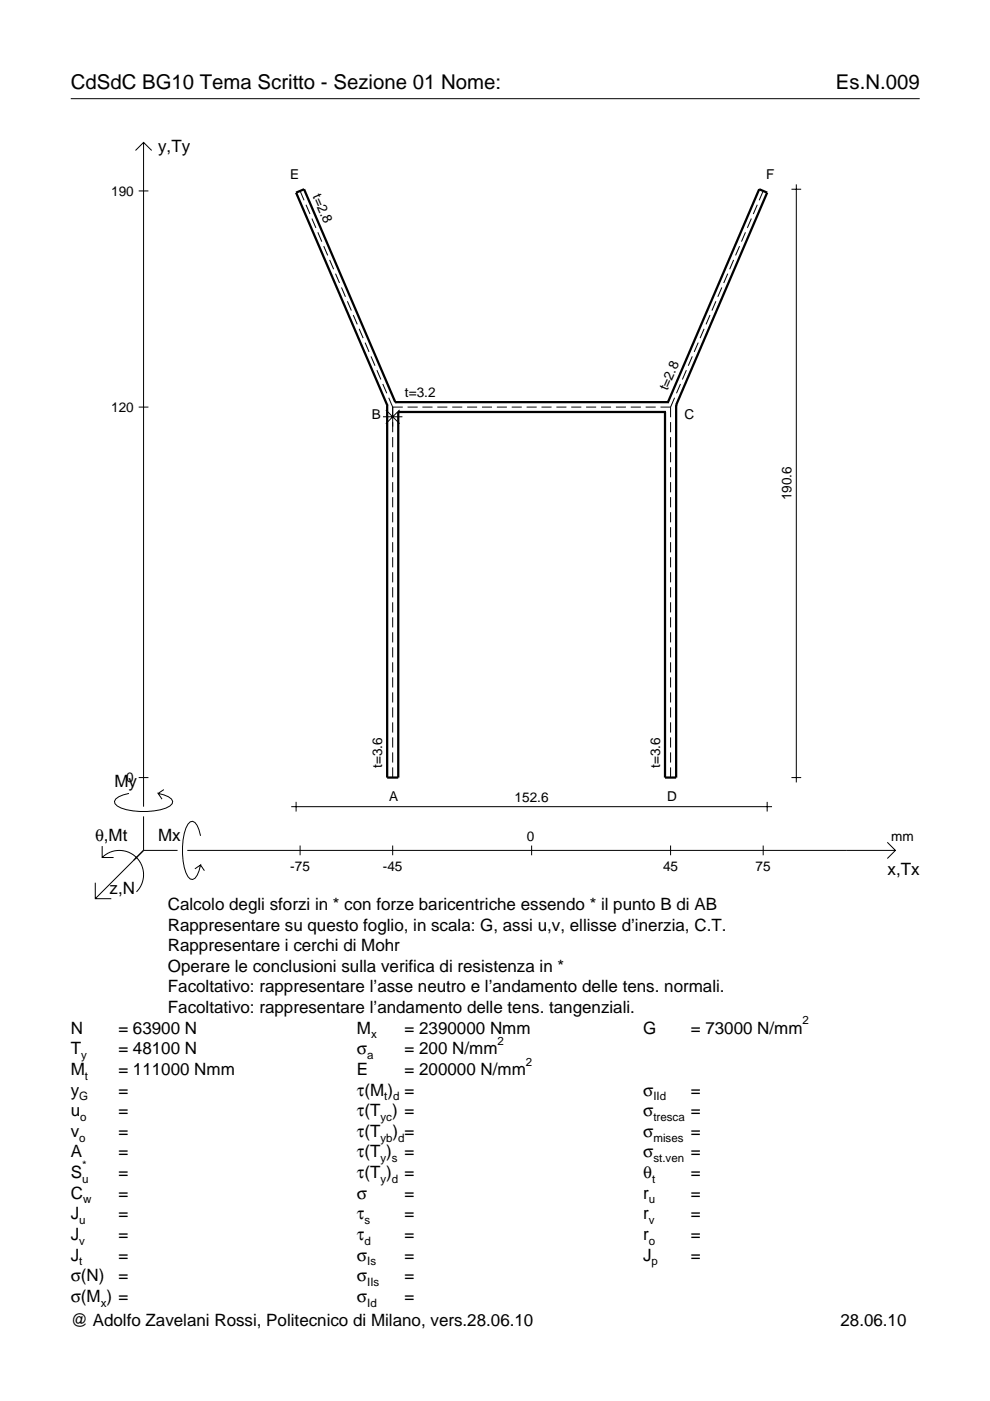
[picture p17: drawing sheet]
<svg xmlns="http://www.w3.org/2000/svg" width="210mm" height="297mm" viewBox="0 0 210 297" stroke-linecap="round" stroke-linejoin="round" font-family="sans-serif">
<defs><g id="words">
<g font-size="4.3">
<text x="15" y="18.9">CdSdC BG10 Tema Scritto - Sezione 01 Nome:</text>
<text x="177.2" y="18.9">Es.N.009</text>
</g>
<g font-size="3.6">
<text x="33.5" y="32.3">y,Ty</text>
<text x="24.3" y="166.9">My</text>
<text x="20.1" y="178.2">θ,Mt</text>
<text x="33.5" y="178.2">Mx</text>
<text x="188.2" y="185.5">x,Tx</text>
<text x="23.2" y="189.6">z,N</text>
<text x="35.6" y="192.9">Calcolo degli sforzi in * con forze baricentriche essendo * il punto B di AB</text>
<text x="35.6" y="197.3">Rappresentare su questo foglio, in scala: G, assi u,v, ellisse d’inerzia, C.T.</text>
<text x="35.6" y="201.7">Rappresentare i cerchi di Mohr</text>
<text x="35.6" y="206">Operare le conclusioni sulla verifica di resistenza in *</text>
<text x="35.6" y="210.4">Facoltativo: rappresentare l’asse neutro e l’andamento delle tens. normali.</text>
<text x="35.6" y="214.8">Facoltativo: rappresentare l’andamento delle tens. tangenziali.</text>
<text x="15" y="219.2">N</text>
<text x="25.1" y="219.2">= 63900 N</text>
<text x="75.7" y="219.2">M</text>
<text x="85.8" y="219.2">= 2390000 Nmm</text>
<text x="136.4" y="219.2">G</text>
<text x="146.5" y="219.2">= 73000 N/mm</text>
<text x="15" y="227.9">M</text>
<text x="15" y="223.5">T</text>
<text x="25.1" y="223.5">= 48100 N</text>
<text x="25.1" y="227.9">= 111000 Nmm</text>
<text x="75.7" y="223.5">σ</text>
<text x="75.7" y="227.9">E</text>
<text x="85.8" y="223.5">= 200 N/mm</text>
<text x="85.8" y="227.9">= 200000 N/mm</text>
<text x="15" y="232.3">y</text>
<text x="25.1" y="232.3">=</text>
<text x="75.7" y="232.3">τ(M ) =</text>
<text x="136.4" y="232.3">σ</text>
<text x="146.5" y="232.3">=</text>
<text x="15" y="236.7">u</text>
<text x="25.1" y="236.7">=</text>
<text x="75.7" y="236.7">τ(T ) =</text>
<text x="136.4" y="236.7">σ</text>
<text x="146.5" y="236.7">=</text>
<text x="15" y="241">v</text>
<text x="15" y="245.4">A</text>
<text x="25.1" y="241">=</text>
<text x="25.1" y="245.4">=</text>
<text x="75.7" y="245.4">τ(T )</text>
<text x="75.7" y="241">τ(T</text>
<text x="83.3" y="241">) =</text>
<text x="85.8" y="245.4">=</text>
<text x="136.4" y="241">σ</text>
<text x="136.4" y="245.4">σ</text>
<text x="146.5" y="241">=</text>
<text x="146.5" y="245.4">=</text>
<text x="15" y="249.8">S</text>
<text x="25.1" y="249.8">=</text>
<text x="75.7" y="249.8">τ(T )</text>
<text x="85.8" y="249.8">=</text>
<text x="136.4" y="249.8">θ</text>
<text x="146.5" y="249.8">=</text>
<text x="15" y="254.2">C</text>
<text x="25.1" y="254.2">=</text>
<text x="75.7" y="254.2">σ</text>
<text x="85.8" y="254.2">=</text>
<text x="136.4" y="254.2">r</text>
<text x="146.5" y="254.2">=</text>
<text x="15" y="258.5">J</text>
<text x="15" y="262.9">J</text>
<text x="25.1" y="258.5">=</text>
<text x="25.1" y="262.9">=</text>
<text x="75.7" y="258.5">τ</text>
<text x="75.7" y="262.9">τ</text>
<text x="85.8" y="258.5">=</text>
<text x="85.8" y="262.9">=</text>
<text x="136.4" y="258.5">r</text>
<text x="136.4" y="262.9">r</text>
<text x="146.5" y="258.5">=</text>
<text x="146.5" y="262.9">=</text>
<text x="15" y="267.3">J</text>
<text x="25.1" y="267.3">=</text>
<text x="75.7" y="267.3">σ</text>
<text x="85.8" y="267.3">=</text>
<text x="136.4" y="267.3">J</text>
<text x="146.5" y="267.3">=</text>
<text x="15" y="271.7">σ(N)</text>
<text x="25.1" y="271.7">=</text>
<text x="75.7" y="271.7">σ</text>
<text x="85.8" y="271.7">=</text>
<text x="15" y="281.2">@ Adolfo Zavelani Rossi, Politecnico di Milano, vers.28.06.10</text>
<text x="15" y="276">σ(M ) =</text>
<text x="75.7" y="276">σ</text>
<text x="85.8" y="276">=</text>
<text x="178.2" y="281.2">28.06.10</text>
</g>
<g font-size="2.9">
<text x="23.6" y="41.5">190</text>
<text x="61.5" y="38">E</text>
<text x="66.2" y="41.6" transform="rotate(67 66.2 41.6)">t=2.8</text>
<text x="162.4" y="38">F</text>
<text x="141.5" y="83" transform="rotate(-67 141.5 83)">t=2.8</text>
<text x="23.6" y="87.3">120</text>
<text x="78.8" y="88.7">B</text>
<text x="85.9" y="84.2">t=3.2</text>
<text x="145.1" y="88.7">C</text>
<text x="167.8" y="106.1" transform="rotate(-90 167.8 106.1)">190.6</text>
<text x="26.8" y="165.9">0</text>
<text x="81.1" y="162.8" transform="rotate(-90 81.1 162.8)">t=3.6</text>
<text x="140" y="162.8" transform="rotate(-90 140 162.8)">t=3.6</text>
<text x="82.5" y="169.8">A</text>
<text x="109.1" y="170">152.6</text>
<text x="141.4" y="169.8">D</text>
<text x="111.7" y="178.2">0</text>
<text x="189" y="178.2">mm</text>
<text x="61.5" y="184.7">-75</text>
<text x="81.2" y="184.7">-45</text>
<text x="140.6" y="184.7">45</text>
<text x="160.2" y="184.7">75</text>
</g>
<g font-size="2.4">
<text x="78.7" y="220.2">x</text>
<text x="105.5" y="221.5">2</text>
<text x="170.2" y="217.2">2</text>
<text x="17.2" y="224.5">y</text>
<text x="77.9" y="224.5">a</text>
<text x="111.5" y="225.9">2</text>
<text x="16.8" y="233.3">G</text>
<text x="18" y="228.9">t</text>
<text x="81.5" y="233.3">t d</text>
<text x="138.5" y="233.3">IId</text>
<text x="17" y="237.7">o</text>
<text x="80.7" y="237.7">yc</text>
<text x="138.5" y="237.7">tresca</text>
<text x="16.8" y="242">o</text>
<text x="80.7" y="242">yb d</text>
<text x="138.5" y="242">mises</text>
<text x="17.4" y="250.8">u</text>
<text x="17.4" y="247.8">*</text>
<text x="80.7" y="246.4">y s</text>
<text x="80.7" y="250.8">y d</text>
<text x="138.2" y="250.8">t</text>
<text x="138.5" y="246.4">st.ven</text>
<text x="17.6" y="255.2">w</text>
<text x="137.6" y="255.2">u</text>
<text x="16.8" y="259.5">u</text>
<text x="16.8" y="263.9">v</text>
<text x="77.3" y="259.5">s</text>
<text x="77.3" y="263.9">d</text>
<text x="137.6" y="259.5">v</text>
<text x="137.6" y="263.9">o</text>
<text x="16.8" y="268.3">t</text>
<text x="77.9" y="268.3">Is</text>
<text x="138.2" y="268.3">p</text>
<text x="77.9" y="272.7">IIs</text>
<text x="21.4" y="277">x</text>
<text x="77.9" y="277">Id</text>
</g>
</g></defs>
<g fill="none" stroke="#000" stroke-width=".21">
<path d="M15 20.9h180M28.7 31.9l1.7-1.7 1.8 1.7M30.4 30.2v140.8M168.8 39.1v126.8M29.4 40.5h2.1M63.6 40.5l.9 2M64.9 43.4l.8 2M66.1 46.3l.9 2M67.4 49.3l.8 1.9M68.6 52.2l.9 2M69.9 55.1l.8 2M71.1 58l.9 2"/>
<path d="M154.3 58l-.9 2M155.5 55.1l-.8 2M156.8 52.2l-.8 2M158.1 49.3l-.9 1.9M159.3 46.3l-.8 2M160.6 43.4l-.9 2M161.8 40.5l-.8 2M167.8 40.1h2.1M72.4 60.9l.8 2M73.6 63.9l.9 1.9M74.9 66.8l.8 2M76.1 69.7l.9 2"/>
<path d="M77.4 72.6l.8 2M78.7 75.6l.8 1.9M79.9 78.5l.9 2M145.5 78.5l-.8 2M146.8 75.6l-.9 1.9M148 72.6l-.8 2M149.3 69.7l-.9 2M150.5 66.8l-.8 2M151.8 63.9l-.9 1.9M153 60.9l-.8 2M29.4 86.3h2.1M81.2 81.4l.8 2"/>
<path d="M81.2 88.4h4.1M81.8 86.9l2.9 2.9M82.4 84.3l.9 2M83.3 86.3h2.1M83.3 86.3v5.3M83.3 92.7v2.1M83.3 95.9v2.1M83.3 99v2.2M84.7 86.9l-2.9 2.9M86.4 86.3h2.1M89.6 86.3h2.1M92.7 86.3h2.1"/>
<path d="M95.9 86.3h2.1M99 86.3h2.2M102.2 86.3h2.1M105.3 86.3h2.2M108.5 86.3h2.1M111.7 86.3h2.1M114.8 86.3h2.1M118 86.3h2.1M121.1 86.3h2.1M124.3 86.3h2.1M127.4 86.3h2.2M130.6 86.3h2.1"/>
<path d="M133.7 86.3h2.2M136.9 86.3h2.1M140 86.3h2.2M142.2 86.3v2.2M142.2 89.5v2.1M142.2 92.7v2.1M142.2 95.9v2.1M142.2 99v2.2M143 84.3l-.8 2M144.3 81.4l-.9 2M83.3 102.2v2.2M83.3 105.4v2.2"/>
<path d="M83.3 108.6v2.1M83.3 111.8v2.1M83.3 115v2.1M83.3 118.1v2.2M142.2 102.2v2.2M142.2 105.4v2.2M142.2 108.6v2.1M142.2 111.8v2.1M142.2 115v2.1M142.2 118.1v2.2M83.3 121.3v2.2M83.3 124.5v2.2"/>
<path d="M83.3 127.7v2.1M83.3 130.9v2.1M83.3 134.1v2.1M83.3 137.2v2.2M142.2 121.3v2.2M142.2 124.5v2.2M142.2 127.7v2.1M142.2 130.9v2.1M142.2 134.1v2.1M142.2 137.2v2.2M83.3 140.4v2.2M83.3 143.6v2.2"/>
<path d="M83.3 146.8v2.1M83.3 150v2.1M83.3 153.2v2.1M83.3 156.3v2.2M83.3 159.5v2.2M142.2 140.4v2.2M142.2 143.6v2.2M142.2 146.8v2.1M142.2 150v2.1M142.2 153.2v2.1M142.2 156.3v2.2M142.2 159.5v2.2"/>
<path d="M21.7 179.4v2.4h2.4M27.3 168.2a3.6 3.6 0 0 0-3 1.7l.1 .5a5.6 5.6 0 0 0 3.8 1.5 13.4 13.4 0 0 0 7.8-1l.5-.5 .1-.5a3.6 3.6 0 0 0-3.1-1.7l.8 1.2M29.4 164.9h2.1M30.4 173.1v7.2M34.7 167.4l-1.2 .8M42.5 177.2a3.6 3.6 0 0 0-1.7-3.1l-.5 .2a5.7 5.7 0 0 0-1.5 3.7 13.3 13.3 0 0 0 1 7.9l.5 .5 .5 .1a3.6 3.6 0 0 0 1.7-3.1l-1.2 .8M61.7 171h102M62.8 170v2.1M63.6 179.3v2M83.3 162.7v2.2M83.3 179.3v2M112.7 179.3v2"/>
<path d="M142.2 162.7v2.2M142.2 179.3v2M161.8 179.3v2M162.7 170v2.1M167.8 164.9h2.1M188.1 178.6l1.7 1.7-1.7 1.7M20.2 187.2v3.3h3.4M21.7 181.8a5.1 5.1 0 0 1 7.2 0 5.1 5.1 0 0 1 0 7.3M30.4 180.3l-10.2 10.2M30.4 180.3h7.2M39.7 180.3h150.1M42.5 183.4l.8 1.2"/>
</g>
<path d="M82.1 85.9h.1M82.1 85.9v79h2.3v-77.5M83.8 85.3h.1M83.8 85.3h57.8M83.8 85.3l-19.3-45.2-1.7 .7 19.3 45.1M84.4 87.4h.1M84.4 87.4h56.6M141 87.4h.1M141.6 85.3h.1M141.6 85.3l19.4-45.2 1.7 .7-19.3 45.1M143.4 85.9h.1M143.4 85.9v79h-2.4v-77.5" fill="none" stroke="#000" stroke-width=".48"/>
<use href="#words"/>
</svg>
